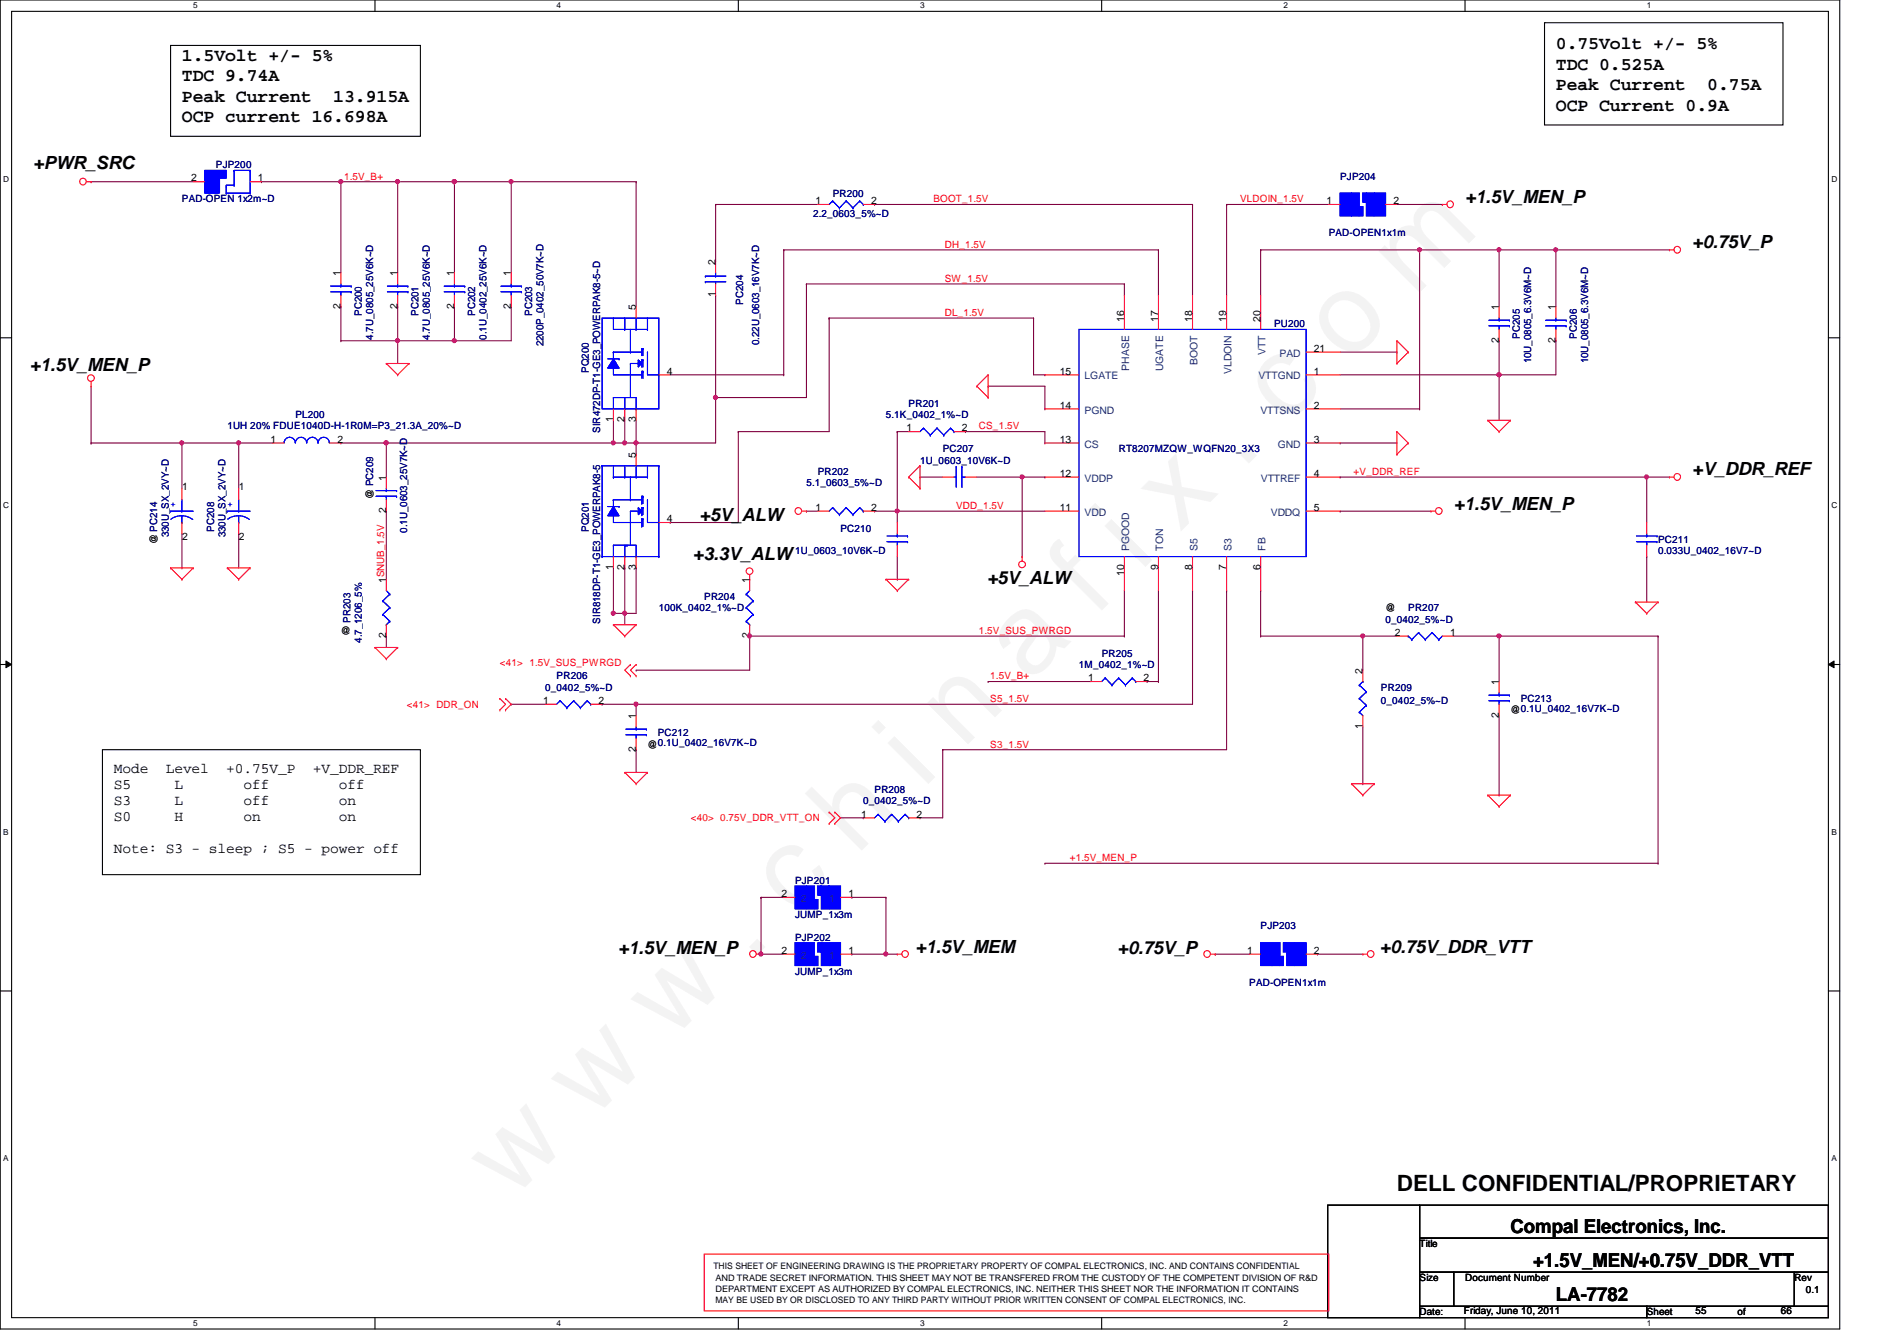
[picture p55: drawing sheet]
<svg xmlns="http://www.w3.org/2000/svg" width="297mm" height="210mm" viewBox="0 0 297 210" stroke-linecap="round" stroke-linejoin="round" font-family="sans-serif">
<defs><g id="words">
<text font-size="17.6" fill="#f0f" x="80.1" y="188" transform="rotate(-45 80.1 188)">w w w . c h i n a f i x . c o m</text>
<text font-size="3.5" x="218.7" y="186.4">DELL CONFIDENTIAL/PROPRIETARY</text>
<g font-size="3">
<text x="236.5" y="193">Compal Electronics, Inc.</text>
<text x="240.1" y="198.3">+1.5V_MEN/+0.75V_DDR_VTT</text>
<text x="243.6" y="203.7">LA-7782</text>
</g>
<g font-size="2.8">
<text x="28.5" y="9.5">1.5Volt +/- 5%</text>
<text x="243.6" y="7.7">0.75Volt +/- 5%</text>
<text x="243.6" y="10.9">TDC 0.525A</text>
<text x="28.5" y="12.7">TDC 9.74A</text>
<text x="28.5" y="15.9">Peak Current</text>
<text x="52.2" y="15.9">13.915A</text>
<text x="243.6" y="14.1">Peak Current</text>
<text x="243.6" y="17.4">OCP Current 0.9A</text>
<text x="267.3" y="14.1">0.75A</text>
<text x="28.5" y="19.1">OCP current 16.698A</text>
<text x="5.2" y="26.4">+PWR_SRC</text>
<text x="229.4" y="31.7">+1.5V_MEN_P</text>
<text x="265" y="38.9">+0.75V_P</text>
<text x="4.7" y="58">+1.5V_MEN_P</text>
<text x="265" y="74.4">+V_DDR_REF</text>
<text x="109.6" y="81.5">+5V_ALW</text>
<text x="227.6" y="79.8">+1.5V_MEN_P</text>
<text x="108.5" y="87.6">+3.3V_ALW</text>
<text x="154.6" y="91.5">+5V_ALW</text>
<text x="96.8" y="149.3">+1.5V_MEN_P</text>
<text x="143.3" y="149.1">+1.5V_MEM</text>
<text x="175" y="149.3">+0.75V_P</text>
<text x="216.1" y="149.1">+0.75V_DDR_VTT</text>
</g>
<g font-size="2.3">
<text x="17.8" y="121">Mode</text>
<text x="17.8" y="123.5">S5</text>
<text x="17.8" y="126">S3</text>
<text x="25.9" y="121">Level</text>
<text x="27.3" y="123.5">L</text>
<text x="27.3" y="126">L</text>
<text x="35.4" y="121">+0.75V_P</text>
<text x="38.1" y="123.5">off</text>
<text x="38.1" y="126">off</text>
<text x="49" y="121">+V_DDR_REF</text>
<text x="53" y="123.5">off</text>
<text x="53" y="126">on</text>
<text x="17.8" y="128.5">S0</text>
<text x="27.3" y="128.5">H</text>
<text x="38.1" y="128.5">on</text>
<text x="53" y="128.5">on</text>
<text x="17.8" y="133.5">Note: S3 - sleep ; S5 - power off</text>
</g>
<g font-size="1.6">
<text x="29.9" y="28.4">2</text>
<text x="40.4" y="28.4">1</text>
<text x="127.7" y="32">1</text>
<text x="136.4" y="32">2</text>
<text x="207.7" y="32">1</text>
<text x="218.2" y="32">2</text>
<text x="112" y="41.4" transform="rotate(-90 112 41.4)">2</text>
<text x="53.3" y="43.2" transform="rotate(-90 53.3 43.2)">1</text>
<text x="62.2" y="43.2" transform="rotate(-90 62.2 43.2)">1</text>
<text x="71.1" y="43.2" transform="rotate(-90 71.1 43.2)">1</text>
<text x="80" y="43.2" transform="rotate(-90 80 43.2)">1</text>
<text x="112" y="46.6" transform="rotate(-90 112 46.6)">1</text>
<text x="53.3" y="48.3" transform="rotate(-90 53.3 48.3)">2</text>
<text x="62.2" y="48.3" transform="rotate(-90 62.2 48.3)">2</text>
<text x="71.1" y="48.3" transform="rotate(-90 71.1 48.3)">2</text>
<text x="80" y="48.3" transform="rotate(-90 80 48.3)">2</text>
<text x="99.6" y="48.6" transform="rotate(-90 99.6 48.6)">5</text>
<text x="176" y="50.3" transform="rotate(-90 176 50.3)">16</text>
<text x="181.4" y="50.3" transform="rotate(-90 181.4 50.3)">17</text>
<text x="186.7" y="50.3" transform="rotate(-90 186.7 50.3)">18</text>
<text x="192" y="50.3" transform="rotate(-90 192 50.3)">19</text>
<text x="197.4" y="50.3" transform="rotate(-90 197.4 50.3)">20</text>
<text x="234.7" y="53.7" transform="rotate(-90 234.7 53.7)">2</text>
<text x="234.7" y="48.6" transform="rotate(-90 234.7 48.6)">1</text>
<text x="243.6" y="53.7" transform="rotate(-90 243.6 53.7)">2</text>
<text x="243.6" y="48.6" transform="rotate(-90 243.6 48.6)">1</text>
<text x="104.4" y="58.6">4</text>
<text x="165.9" y="58.6">15</text>
<text x="205.7" y="58.6">1</text>
<text x="205.7" y="55.1">21</text>
<text x="165.9" y="64">14</text>
<text x="205.7" y="64">2</text>
<text x="42.4" y="69.3">1</text>
<text x="52.8" y="69.3">2</text>
<text x="96" y="66.1" transform="rotate(-90 96 66.1)">1</text>
<text x="97.8" y="66.1" transform="rotate(-90 97.8 66.1)">2</text>
<text x="99.6" y="71.7" transform="rotate(-90 99.6 71.7)">5</text>
<text x="99.6" y="66.1" transform="rotate(-90 99.6 66.1)">3</text>
<text x="141.9" y="67.5">1</text>
<text x="150.6" y="67.5">2</text>
<text x="165.9" y="69.3">13</text>
<text x="205.7" y="69.3">3</text>
<text x="28.5" y="76.6">1</text>
<text x="37.4" y="76.6">1</text>
<text x="60.4" y="75.2" transform="rotate(-90 60.4 75.2)">1</text>
<text x="165.9" y="74.6">12</text>
<text x="205.7" y="74.6">4</text>
<text x="58.4" y="78.1" transform="rotate(-90 58.4 78.1)">@ PC209</text>
<text x="60.4" y="80.3" transform="rotate(-90 60.4 80.3)">2</text>
<text x="104.4" y="81.7">4</text>
<text x="127.7" y="80">1</text>
<text x="136.4" y="80">2</text>
<text x="165.9" y="80">11</text>
<text x="205.7" y="80">5</text>
<text x="24.6" y="85.2" transform="rotate(-90 24.6 85.2)">@ PC214</text>
<text x="28.5" y="84.5">2</text>
<text x="37.4" y="84.5">2</text>
<text x="96" y="89.2" transform="rotate(-90 96 89.2)">1</text>
<text x="97.8" y="89.2" transform="rotate(-90 97.8 89.2)">2</text>
<text x="99.6" y="89.2" transform="rotate(-90 99.6 89.2)">3</text>
<text x="181.4" y="89.2" transform="rotate(-90 181.4 89.2)">9</text>
<text x="186.7" y="89.2" transform="rotate(-90 186.7 89.2)">8</text>
<text x="192" y="89.2" transform="rotate(-90 192 89.2)">7</text>
<text x="197.4" y="89.2" transform="rotate(-90 197.4 89.2)">6</text>
<text x="60.4" y="91.2" transform="rotate(-90 60.4 91.2)">1SNUB_1.5V</text>
<text x="117.3" y="91.2" transform="rotate(-90 117.3 91.2)">1</text>
<text x="176" y="90.1" transform="rotate(-90 176 90.1)">10</text>
<text x="217" y="95.7">@</text>
<text x="53.4" y="99.2">@</text>
<text x="60.4" y="99.9" transform="rotate(-90 60.4 99.9)">2</text>
<text x="117.3" y="99.9" transform="rotate(-90 117.3 99.9)">2</text>
<text x="218.4" y="99.5">2</text>
<text x="227.1" y="99.5">1</text>
<text x="170.4" y="106.6">1</text>
<text x="179.1" y="106.6">2</text>
<text x="213.4" y="105.5" transform="rotate(-90 213.4 105.5)">2</text>
<text x="234.7" y="107.2" transform="rotate(-90 234.7 107.2)">1</text>
<text x="85" y="110.2">1</text>
<text x="93.7" y="110.2">2</text>
<text x="99.6" y="112.6" transform="rotate(-90 99.6 112.6)">1</text>
<text x="234.7" y="112.4" transform="rotate(-90 234.7 112.4)">2</text>
<text x="236.5" y="111.7">@0.1U_0402_16V7K~D</text>
<text x="99.6" y="117.7" transform="rotate(-90 99.6 117.7)">2</text>
<text x="101.4" y="117">@0.1U_0402_16V7K~D</text>
<text x="213.4" y="114.1" transform="rotate(-90 213.4 114.1)">1</text>
<text x="134.8" y="128">1</text>
<text x="143.5" y="128">2</text>
<text x="122.4" y="140.4">2</text>
<text x="132.8" y="140.4">1</text>
<text x="122.4" y="149.3">2</text>
<text x="132.8" y="149.3">1</text>
<text x="195.3" y="149.3">1</text>
<text x="205.7" y="149.3">2</text>
<text x="222.3" y="195.2">Title</text>
<text x="222.3" y="200.6">Size</text>
<text x="229.4" y="200.6">Document Number</text>
<text x="281" y="200.6">Rev</text>
<text x="282.7" y="202.4">0.1</text>
<text x="222.3" y="205.9">Date:</text>
<text x="229.2" y="205.7">Friday, June 10, 2011</text>
<text x="257.8" y="205.9">Sheet</text>
<text x="265.5" y="205.7">55</text>
<text x="272.1" y="205.9">of</text>
<text x="278.8" y="205.7">66</text>
</g>
<g font-size="1.6" fill="#000080">
<text x="33.8" y="26.3">PJP200</text>
<text x="209.8" y="28.1">PJP204</text>
<text x="28.5" y="31.7">PAD-OPEN 1x2m~D</text>
<text x="127.3" y="34">2.2_0603_5%~D</text>
<text x="130.4" y="30.8">PR200</text>
<text x="208.1" y="37">PAD-OPEN1x1m</text>
<text x="116.4" y="47.7" transform="rotate(-90 116.4 47.7)">PC204</text>
<text x="56.6" y="49.4" transform="rotate(-90 56.6 49.4)">PC200</text>
<text x="58.4" y="53.2" transform="rotate(-90 58.4 53.2)">4.7U_0805_25V6K~D</text>
<text x="65.5" y="49.4" transform="rotate(-90 65.5 49.4)">PC201</text>
<text x="67.3" y="53.2" transform="rotate(-90 67.3 53.2)">4.7U_0805_25V6K~D</text>
<text x="74.4" y="49.4" transform="rotate(-90 74.4 49.4)">PC202</text>
<text x="76.2" y="53.2" transform="rotate(-90 76.2 53.2)">0.1U_0402_25V6K~D</text>
<text x="83.3" y="49.4" transform="rotate(-90 83.3 49.4)">PC203</text>
<text x="199.5" y="51.2">PU200</text>
<text x="238" y="53" transform="rotate(-90 238 53)">PC205</text>
<text x="246.9" y="53" transform="rotate(-90 246.9 53)">PC206</text>
<text x="85.1" y="54.2" transform="rotate(-90 85.1 54.2)">2200P_0402_50V7K~D</text>
<text x="92.2" y="58.3" transform="rotate(-90 92.2 58.3)">PQ200</text>
<text x="118.9" y="54.1" transform="rotate(-90 118.9 54.1)">0.22U_0603_16V7K~D</text>
<text x="239.8" y="56.9" transform="rotate(-90 239.8 56.9)">10U_0805_6.3V6M~D</text>
<text x="248.7" y="56.9" transform="rotate(-90 248.7 56.9)">10U_0805_6.3V6M~D</text>
<text x="46.3" y="65.4">PL200</text>
<text x="138.7" y="65.4">5.1K_0402_1%~D</text>
<text x="142.3" y="63.7">PR201</text>
<text x="35.6" y="67.2">1UH 20% FDUE1040D-H-1R0M=P3_21.3A_20%~D</text>
<text x="94" y="67.7" transform="rotate(-90 94 67.7)">SIR472DP-T1-GE3_POWERPAK8-5~D</text>
<text x="147.6" y="70.8">PC207</text>
<text x="175.2" y="70.8">RT8207MZQW_WQFN20_3X3</text>
<text x="126.3" y="76.1">5.1_0603_5%~D</text>
<text x="128.1" y="74.3">PR202</text>
<text x="144.1" y="72.6">1U_0603_10V6K~D</text>
<text x="33.5" y="83.2" transform="rotate(-90 33.5 83.2)">PC208</text>
<text x="63.8" y="83.4" transform="rotate(-90 63.8 83.4)">0.1U_0603_25V7K~D</text>
<text x="92.2" y="83.2" transform="rotate(-90 92.2 83.2)">PQ201</text>
<text x="131.6" y="83.2">PC210</text>
<text x="26.4" y="84.1" transform="rotate(-90 26.4 84.1)">330U_SX_2VY~D</text>
<text x="35.3" y="84.1" transform="rotate(-90 35.3 84.1)">330U_SX_2VY~D</text>
<text x="124.5" y="86.8">1U_0603_10V6K~D</text>
<text x="259.6" y="85">PC211</text>
<text x="259.6" y="86.8">0.033U_0402_16V7~D</text>
<text x="103.2" y="95.7">100K_0402_1%~D</text>
<text x="110.3" y="93.9">PR204</text>
<text x="220.5" y="95.7">PR207</text>
<text x="54.9" y="97.5" transform="rotate(-90 54.9 97.5)">PR203</text>
<text x="56.6" y="100.6" transform="rotate(-90 56.6 100.6)">4.7_1206_5%</text>
<text x="94" y="97.6" transform="rotate(-90 94 97.6)">SIR818DP-T1-GE3_POWERPAK8-5</text>
<text x="217" y="97.5">0_0402_5%~D</text>
<text x="87.2" y="106.3">PR206</text>
<text x="168.9" y="104.6">1M_0402_1%~D</text>
<text x="172.5" y="102.8">PR205</text>
<text x="85.4" y="108.1">0_0402_5%~D</text>
<text x="216.2" y="108.1">PR209</text>
<text x="216.2" y="110.2">0_0402_5%~D</text>
<text x="238.1" y="109.9">PC213</text>
<text x="103" y="115.2">PC212</text>
<text x="135.2" y="125.9">0_0402_5%~D</text>
<text x="136.9" y="124.1">PR208</text>
<text x="124.5" y="138.3">PJP201</text>
<text x="124.5" y="143.7">JUMP_1x3m</text>
<text x="124.5" y="147.2">PJP202</text>
<text x="197.4" y="145.5">PJP203</text>
<text x="124.5" y="152.6">JUMP_1x3m</text>
<text x="195.6" y="154.3">PAD-OPEN1x1m</text>
</g>
<g font-size="1.6" fill="#f00">
<text x="53.9" y="28.1">1.5V_B+</text>
<text x="146.2" y="31.7">BOOT_1.5V</text>
<text x="194.2" y="31.7">VLDOIN_1.5V</text>
<text x="148" y="38.8">DH_1.5V</text>
<text x="148" y="44.1">SW_1.5V</text>
<text x="148" y="49.4">DL_1.5V</text>
<text x="153.3" y="67.2">CS_1.5V</text>
<text x="212" y="74.3">+V_DDR_REF</text>
<text x="149.7" y="79.7">VDD_1.5V</text>
<text x="153.3" y="99.2">1.5V_SUS_PWRGD</text>
<text x="78.3" y="104.2">&lt;41&gt; 1.5V_SUS_PWRGD</text>
<text x="155.1" y="106.3">1.5V_B+</text>
<text x="63.7" y="110.8">&lt;41&gt; DDR_ON</text>
<text x="155.1" y="109.9">S5_1.5V</text>
<text x="155.1" y="117">S3_1.5V</text>
<text x="108.2" y="128.6">&lt;40&gt; 0.75V_DDR_VTT_ON</text>
<text x="167.5" y="134.8">+1.5V_MEN_P</text>
</g>
<g font-size="1.6" fill="#004080">
<text x="169.8" y="59.4">LGATE</text>
<text x="176.8" y="58" transform="rotate(-90 176.8 58)">PHASE</text>
<text x="182.2" y="58.1" transform="rotate(-90 182.2 58.1)">UGATE</text>
<text x="187.5" y="57.1" transform="rotate(-90 187.5 57.1)">BOOT</text>
<text x="192.8" y="58.5" transform="rotate(-90 192.8 58.5)">VLDOIN</text>
<text x="197.1" y="59.4">VTTGND</text>
<text x="198.2" y="55.6" transform="rotate(-90 198.2 55.6)">VTT</text>
<text x="200.4" y="55.8">PAD</text>
<text x="169.8" y="64.7">PGND</text>
<text x="197.4" y="64.7">VTTSNS</text>
<text x="169.8" y="70.1">CS</text>
<text x="200.1" y="70.1">GND</text>
<text x="169.8" y="75.4">VDDP</text>
<text x="197.4" y="75.4">VTTREF</text>
<text x="169.8" y="80.7">VDD</text>
<text x="199" y="80.7">VDDQ</text>
<text x="176.8" y="86.2" transform="rotate(-90 176.8 86.2)">PGOOD</text>
<text x="182.2" y="86.2" transform="rotate(-90 182.2 86.2)">TON</text>
<text x="187.5" y="86.2" transform="rotate(-90 187.5 86.2)">S5</text>
<text x="192.8" y="86.2" transform="rotate(-90 192.8 86.2)">S3</text>
<text x="198.2" y="86.2" transform="rotate(-90 198.2 86.2)">FB</text>
<text x="125.4" y="141.2">2</text>
<text x="129.8" y="141.2">1</text>
<text x="125.4" y="150.1">2</text>
<text x="129.8" y="150.1">1</text>
</g>
<g font-size="1.6" fill="#00f">
<text x="26.7" y="79.3">+</text>
<text x="35.6" y="79.3">+</text>
</g>
<g font-size="1.4">
<text x="111.7" y="198.7">THIS SHEET OF ENGINEERING DRAWING IS THE PROPRIETARY PROPERTY OF COMPAL ELECTRONICS, INC. AND CONTAINS CONFIDENTIAL</text>
<text x="112.1" y="200.4">AND TRADE SECRET INFORMATION. THIS SHEET MAY NOT BE TRANSFERED FROM THE CUSTODY OF THE COMPETENT DIVISION OF R&amp;D</text>
<text x="112.1" y="202.2">DEPARTMENT EXCEPT AS AUTHORIZED BY COMPAL ELECTRONICS, INC. NEITHER THIS SHEET NOR THE INFORMATION IT CONTAINS</text>
<text x="112.1" y="204">MAY BE USED BY OR DISCLOSED TO ANY THIRD PARTY WITHOUT PRIOR WRITTEN CONSENT OF COMPAL ELECTRONICS, INC.</text>
</g>
<g font-size="1.3">
<text x="30.3" y="1.3">5</text>
<text x="87.2" y="1.3">4</text>
<text x="144.1" y="1.3">3</text>
<text x="201" y="1.3">2</text>
<text x="257.8" y="1.3">1</text>
<text x=".5" y="28.4">D</text>
<text x="286.8" y="28.4">D</text>
<text x=".5" y="79.5">C</text>
<text x="286.8" y="79.5">C</text>
<text x=".5" y="130.7">B</text>
<text x="286.8" y="130.7">B</text>
<text x=".5" y="181.8">A</text>
<text x="286.8" y="181.8">A</text>
<text x="30.3" y="207.6">5</text>
<text x="87.2" y="207.6">4</text>
<text x="144.1" y="207.6">3</text>
<text x="201" y="207.6">2</text>
<text x="257.8" y="207.6">1</text>
</g>
</g></defs>
<path d="M0 0h288.1v208h-288.1zM1.8 1.8h284.5v204.4h-284.5z" fill="none" stroke="#000" stroke-width=".17"/>
<g fill="#fff">
<path d="M30.3 .2h.6v1.4h-.6z"/>
<path d="M30.3 206.4h.6v1.4h-.6z"/>
</g>
<path d="M58.7 0v1.8M58.7 206.2v1.8" fill="none" stroke="#000" stroke-width=".17"/>
<g fill="#fff">
<path d="M87.2 .2h.6v1.4h-.6z"/>
<path d="M87.2 206.4h.6v1.4h-.6z"/>
</g>
<path d="M115.6 0v1.8M115.6 206.2v1.8" fill="none" stroke="#000" stroke-width=".17"/>
<g fill="#fff">
<path d="M144.1 .2h.6v1.4h-.6z"/>
<path d="M144.1 206.4h.6v1.4h-.6z"/>
</g>
<path d="M172.5 0v1.8M172.5 206.2v1.8" fill="none" stroke="#000" stroke-width=".17"/>
<g fill="#fff">
<path d="M201 .2h.6v1.4h-.6z"/>
<path d="M201 206.4h.6v1.4h-.6z"/>
</g>
<path d="M229.4 0v1.8M229.4 206.2v1.8" fill="none" stroke="#000" stroke-width=".17"/>
<g fill="#fff">
<path d="M257.8 .2h.7v1.4h-.7z"/>
<path d="M257.8 206.4h.7v1.4h-.7z"/>
<path d="M.5 27.3h.9v1.4h-.9z"/>
<path d="M286.8 27.3h.9v1.4h-.9z"/>
<path d="M.5 78.4h.9v1.4h-.9z"/>
<path d="M286.8 78.4h.9v1.4h-.9z"/>
</g>
<path d="M0 52.9h1.8M286.3 52.9h1.8" fill="none" stroke="#000" stroke-width=".17"/>
<g fill="#fff">
<path d="M.5 129.5h.8v1.4h-.8z"/>
<path d="M286.8 129.5h.8v1.4h-.8z"/>
</g>
<path d="M0 104h1.8M286.3 104h1.8" fill="none" stroke="#000" stroke-width=".17"/>
<path d="M.9 103.5l.9 .5-.9 .5zM286.3 104l.9-.5v1z" fill="#000"/>
<path d="M.9 103.5l.9 .5-.9 .5zM286.3 104l.9-.5v1z" fill="none" stroke="#000" stroke-width=".16"/>
<g fill="#fff">
<path d="M.5 180.6h.8v1.4h-.8z"/>
<path d="M286.8 180.6h.8v1.4h-.8z"/>
</g>
<path d="M0 155.1h1.8M286.3 155.1h1.8" fill="none" stroke="#000" stroke-width=".17"/>
<path d="M60.5 69.3h.1M60.5 69.3h35.6" fill="none" stroke="#800040" stroke-width=".17"/>
<circle cx="60.5" cy="69.3" r=".32" fill="#f0f"/>
<circle cx="60.5" cy="69.3" r=".32" fill="none" stroke="#f0f" stroke-width=".17"/>
<g fill="none" stroke="#800040" stroke-width=".17">
<path d="M62.3 28.4h.1M62.3 28.4v14.3M122.7 39.1h58.7M234.7 39.1h8.9M243.6 39.1h.1M243.6 39.1v8.9M62.3 53.3h.1M62.3 53.3v3.6M126.3 44.4h49.8M129.8 49.8h32M234.7 58.7h8.9M60.5 69.3h.1"/>
<path d="M60.5 69.3v5.4M117.4 99.6h58.7"/>
</g>
<circle cx="62.2" cy="53.3" r=".32" fill="#f0f"/>
<circle cx="62.2" cy="53.3" r=".32" fill="none" stroke="#f0f" stroke-width=".17"/>
<path d="M53.4 28.4h.1M53.4 28.4h8.9M53.4 28.4v14.3" fill="none" stroke="#800040" stroke-width=".17"/>
<circle cx="53.4" cy="28.4" r=".32" fill="#f0f"/>
<circle cx="53.4" cy="28.4" r=".32" fill="none" stroke="#f0f" stroke-width=".17"/>
<path d="M40.9 28.4h.1M40.9 28.4h12.5M62.3 28.4h.1M62.3 28.4h8.9M53.4 48h.1M53.4 53.3h.1M53.4 48v5.3M62.3 48h.1M62.3 48v5.3h-8.9" fill="none" stroke="#800040" stroke-width=".17"/>
<circle cx="62.2" cy="28.4" r=".32" fill="#f0f"/>
<circle cx="62.2" cy="28.4" r=".32" fill="none" stroke="#f0f" stroke-width=".17"/>
<path d="M37.4 69.3h.1M37.4 69.3h5.3" fill="none" stroke="#800040" stroke-width=".17"/>
<circle cx="37.4" cy="69.3" r=".32" fill="#f0f"/>
<circle cx="37.4" cy="69.3" r=".32" fill="none" stroke="#f0f" stroke-width=".17"/>
<path d="M28.5 69.3h.1M28.5 69.3h8.9M37.4 69.3h.1M37.4 69.3v7.2" fill="none" stroke="#800040" stroke-width=".17"/>
<circle cx="28.5" cy="69.3" r=".32" fill="#f0f"/>
<circle cx="28.5" cy="69.3" r=".32" fill="none" stroke="#f0f" stroke-width=".17"/>
<path d="M257.8 74.7h.1M257.8 74.7h3.6M257.8 87.1h.1M257.8 87.1v7.1" fill="none" stroke="#800040" stroke-width=".17"/>
<circle cx="257.8" cy="74.6" r=".32" fill="#f0f"/>
<circle cx="257.8" cy="74.6" r=".32" fill="none" stroke="#f0f" stroke-width=".17"/>
<path d="M243.6 39.1h.1M243.6 39.1h17.8M257.8 74.7h.1M257.8 74.7v7.1" fill="none" stroke="#800040" stroke-width=".17"/>
<circle cx="243.6" cy="39.1" r=".32" fill="#f0f"/>
<circle cx="243.6" cy="39.1" r=".32" fill="none" stroke="#f0f" stroke-width=".17"/>
<path d="M14.3 28.4h.1M14.3 28.4h16M62.3 53.3h.1M62.3 53.3h8.9M53.4 69.3h.1M53.4 69.3h7.1M99.6 110.2h87.1" fill="none" stroke="#800040" stroke-width=".17"/>
<circle cx="60.5" cy="69.3" r=".32" fill="#f0f"/>
<circle cx="60.5" cy="69.3" r=".32" fill="none" stroke="#f0f" stroke-width=".17"/>
<g fill="none" stroke="#800040" stroke-width=".17">
<path d="M136.9 32h49.8M243.6 53.3h.1M243.6 53.3v5.4M14.3 69.3h.1M14.3 60.5v8.8M14.3 69.3h14.2M28.5 69.3h.1M28.5 69.3v7.2M209.8 74.7h48M28.5 88.9h.1M28.5 83.6v5.3M37.4 83.6h.1"/>
<path d="M37.4 83.6v5.3M60.5 99.6h.1M60.5 80h.1M60.5 80v10.7M60.5 99.6v1.7M234.7 99.6h24.9M259.6 99.6h.1M259.6 99.6v35.5M147.6 117.3h44.5M163.6 135.1h96M259.6 135.1h.1"/>
</g>
<g fill="none" stroke="#f00" stroke-width=".17">
<path d="M13.5 28.4h.8M14.3 28.4h.1M261.4 39.1h.1M261.4 39.1h.7M14.3 59.7v.8M53.4 42.7v1.7M53.4 46.2v1.8M60.5 56.9h.1M60.5 56.9h3.5M60.5 56.9l1.8 1.8M62.3 58.7h.1M62.3 42.7v1.7"/>
<path d="M62.3 46.2v1.8M64 56.9h.1M64 56.9l-1.7 1.8M14.3 60.5h.1M28.5 76.5v1.7M37.4 76.5v1.7M42.7 69.3h1.8M51.6 69.3h1.8M60.5 74.7v1.8M60.5 78.2v1.8M261.4 74.7h.1M261.4 74.7h.7"/>
<path d="M26.7 88.9h.1M26.7 88.9h3.6M26.7 88.9l1.8 1.8M28.5 90.7h.1M28.5 81.8v1.8M30.3 88.9h.1M30.3 88.9l-1.8 1.8M35.6 88.9h.1M35.6 88.9h3.6M35.6 88.9l1.8 1.8M37.4 90.7h.1M37.4 81.8v1.8"/>
<path d="M39.2 88.9h.1M39.2 88.9l-1.8 1.8M60.5 90.7v1.8M60.5 97.8v1.8M256.1 94.2h.1M256.1 94.2h3.5M256.1 94.2l1.7 1.8M257.8 96h.1M257.8 81.8v1.8M257.8 85.3v1.8M259.6 94.2h.1M259.6 94.2l-1.8 1.8"/>
<path d="M58.7 101.3h.1M58.7 101.3h3.6M58.7 101.3l1.8 1.8M60.5 103.1h.1M62.3 101.3h.1M62.3 101.3l-1.8 1.8M110.3 196.3h97.8v8.9h-97.8z"/>
<circle cx="13" cy="28.4" r=".52"/>
<circle cx="262.6" cy="39.1" r=".52"/>
<circle cx="14.2" cy="59.2" r=".52"/>
<circle cx="262.6" cy="74.6" r=".52"/>
</g>
<path d="M26.7 7.1h39.1v14.2h-39.1zM241.8 3.6h37.4v16h-37.4zM16 117.3h49.8v19.6h-49.8zM207.9 188.6h14.4v17.6h-14.4zM222.3 188.6h64v5.2h-64zM222.3 193.8h64v5.3h-64zM222.3 199.1h5.3v5.4h-5.3zM227.6 199.1h53.4v5.4h-53.4zM281 199.1h5.3v5.4h-5.3zM222.3 204.5h35.5v1.7h-35.5zM257.8 204.5h28.5v1.7h-28.5z" fill="none" stroke="#000" stroke-width=".17"/>
<g fill="none" stroke="#00f" stroke-width=".17">
<path d="M51.8 45.7h3.2M51.8 44.8h3.2M53.4 44.8h.1M53.4 45.7h.1M53.4 44.4v.4M53.4 45.7v.5M55 45.7h.1M55 44.8h.1M60.7 45.7h3.2M60.7 44.8h3.2M62.3 44.8h.1M62.3 45.7h.1"/>
<path d="M62.3 44.4v.4M62.3 45.7v.5M63.9 45.7h.1M63.9 44.8h.1M168.9 51.6h35.6v35.5h-35.6zM28.5 78.2v1.8M37.4 78.2v1.8M44.5 69.3a.87 .87 0 0 1 .9-.8 .87 .87 0 0 1 .8 .8M46.3 69.3a.87 .87 0 0 1 .8-.8 .87 .87 0 0 1 .9 .8M48 69.3a.87 .87 0 0 1 .9-.8 .87 .87 0 0 1 .9 .8M49.8 69.3a.87 .87 0 0 1 .9-.8 .87 .87 0 0 1 .9 .8M58.9 77.7h3.2"/>
<path d="M58.9 76.8h3.2M60.5 76.8h.1M60.5 77.7h.1M60.5 76.5v.3M60.5 77.7v.5M62.1 77.7h.1M62.1 76.8h.1M26.7 80h.1M26.7 80h3.6M28.5 80h.1M28.5 80.7l-1.1 .2-.6 .4M28.5 80.7l.7 .1 1 .5"/>
<path d="M28.5 81.8h.1M28.5 80.7v1.1M35.6 80h.1M35.6 80h3.6M37.4 80h.1M37.4 80.7l-1.1 .2-.7 .4M37.4 80.7l.7 .1 1 .5M37.4 81.8h.1M37.4 80.7v1.1M59.9 94.1h.1M59.9 96.2h.1M59.9 94.1l1.1 1"/>
<path d="M59.9 96.2l1.1 1M60.5 97.8h.1M60.5 92.5l.5 .5M61 93h.1M61 95.1h.1M61 97.2h.1M61 93l-1.1 1.1M61 95.1l-1.1 1.1M61 97.2l-.5 .6M256.2 84.8h3.3M256.2 83.9h3.3M257.8 83.9h.1"/>
<path d="M257.8 84.8h.1M257.8 83.6v.3M257.8 84.8v.5M259.5 84.8h.1M259.5 83.9h.1"/>
</g>
<path d="M32 26.7h3.4v1.2h-1v2.3h-2.4z" fill-rule="evenodd" fill="#00f"/>
<path d="M32 26.7h3.4v1.2h-1v2.3h-2.4zM35.4 30.2h.1M35.4 29.2h.1M35.4 30.2h3.8M36.7 29h.1M36.7 26.7h.1M36.7 29h-1.3v1.2M36.7 26.7v2.3M36.7 26.7h2.5M39.2 30.2h.1M39.2 26.7h.1M39.2 26.7v3.5" fill="none" stroke="#00f" stroke-width=".17"/>
<path d="M32 26.7h3.4v1.2h-1v2.3h-2.4z" fill-rule="evenodd" fill="#00f"/>
<g fill="none" stroke="#00f" stroke-width=".17">
<path d="M32 26.7h3.4v1.2h-1v2.3h-2.4zM35.4 30.2h.1M35.4 29.2h.1M35.4 30.2h3.8M36.7 29h.1M36.7 26.7h.1M36.7 29h-1.3v1.2M36.7 26.7v2.3M36.7 26.7h2.5M39.2 30.2h.1M39.2 26.7h.1M39.2 26.7v3.5"/>
<path d="M242 51h3.2M242 50.1h3.2M243.6 50.1h.1M243.6 51h.1M243.6 49.8v.3M243.6 51v.6M245.2 51h.1M245.2 50.1h.1"/>
</g>
<path d="M30.3 28.4h1.7M39.2 28.4h1.7M243.6 48v1.8M243.6 51.6v1.7" fill="none" stroke="#f00" stroke-width=".17"/>
<circle cx="60.5" cy="69.3" r=".32" fill="#f0f"/>
<circle cx="60.5" cy="69.3" r=".32" fill="none" stroke="#f0f" stroke-width=".17"/>
<circle cx="62.2" cy="53.3" r=".32" fill="#f0f"/>
<circle cx="62.2" cy="53.3" r=".32" fill="none" stroke="#f0f" stroke-width=".17"/>
<circle cx="53.4" cy="28.4" r=".32" fill="#f0f"/>
<circle cx="53.4" cy="28.4" r=".32" fill="none" stroke="#f0f" stroke-width=".17"/>
<circle cx="62.2" cy="28.4" r=".32" fill="#f0f"/>
<circle cx="62.2" cy="28.4" r=".32" fill="none" stroke="#f0f" stroke-width=".17"/>
<circle cx="37.4" cy="69.3" r=".32" fill="#f0f"/>
<circle cx="37.4" cy="69.3" r=".32" fill="none" stroke="#f0f" stroke-width=".17"/>
<circle cx="28.5" cy="69.3" r=".32" fill="#f0f"/>
<circle cx="28.5" cy="69.3" r=".32" fill="none" stroke="#f0f" stroke-width=".17"/>
<circle cx="257.8" cy="74.6" r=".32" fill="#f0f"/>
<circle cx="257.8" cy="74.6" r=".32" fill="none" stroke="#f0f" stroke-width=".17"/>
<circle cx="243.6" cy="39.1" r=".32" fill="#f0f"/>
<circle cx="243.6" cy="39.1" r=".32" fill="none" stroke="#f0f" stroke-width=".17"/>
<circle cx="60.5" cy="69.3" r=".32" fill="#f0f"/>
<circle cx="60.5" cy="69.3" r=".32" fill="none" stroke="#f0f" stroke-width=".17"/>
<use href="#words"/>
</svg>
